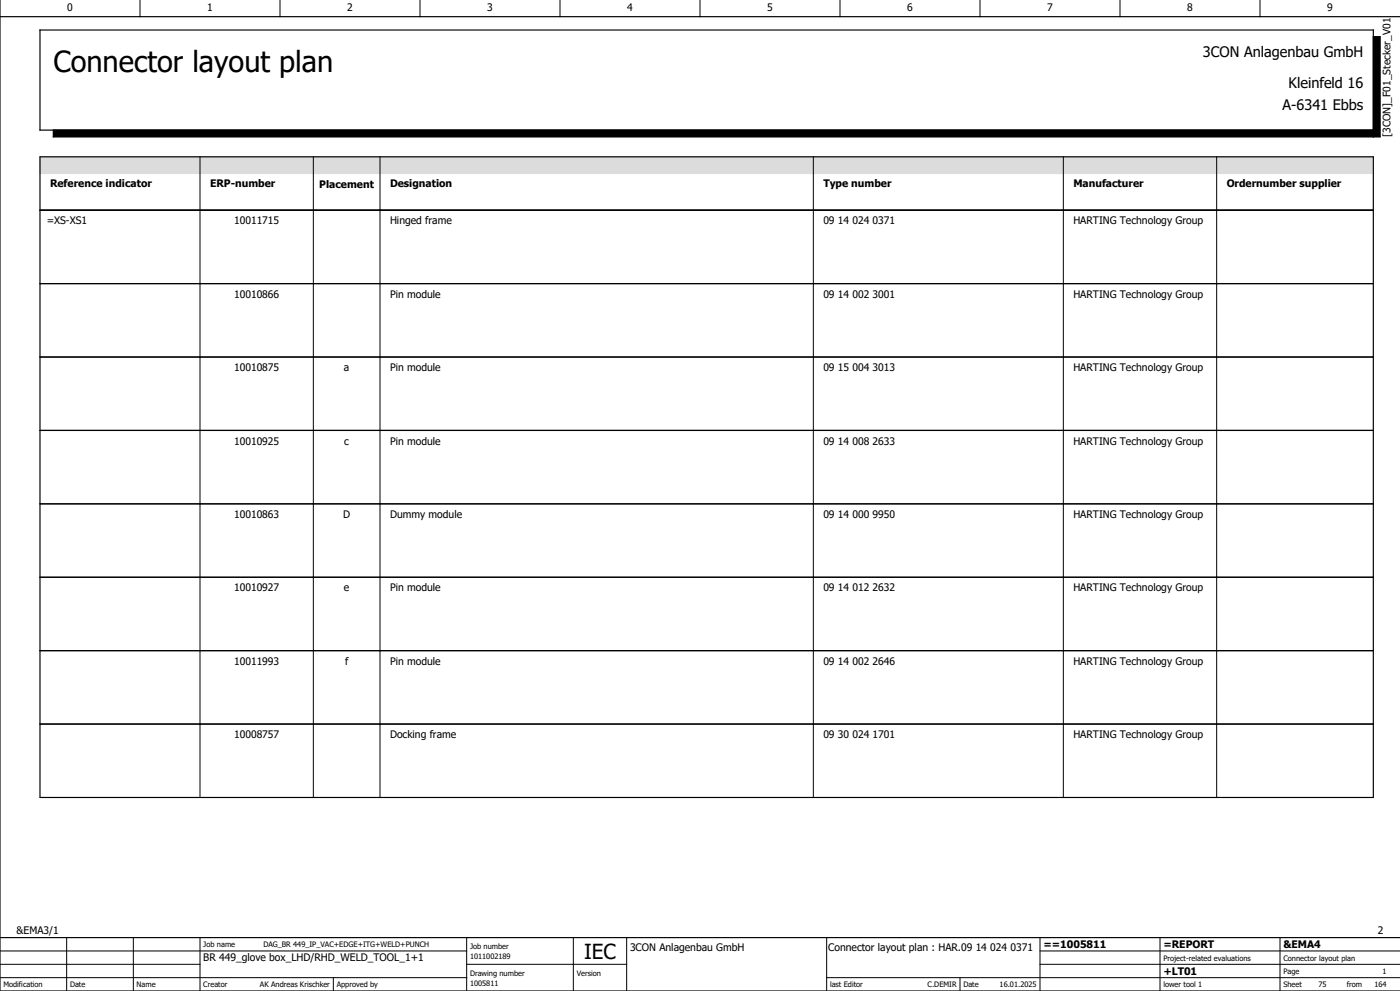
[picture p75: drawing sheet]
<svg xmlns="http://www.w3.org/2000/svg" width="420mm" height="297mm" viewBox="0 0 420 297" stroke-linecap="round" stroke-linejoin="round" font-family="sans-serif">
<defs><g id="words">
<text font-size="8.7" x="16" y="21.7">Connector layout plan</text>
<text font-size="6.2" x="175.2" y="287.5">IEC</text>
<g font-size="4.3">
<text x="360.9" y="17">3CON Anlagenbau GmbH</text>
<text x="386.6" y="26.4">Kleinfeld 16</text>
<text x="384.8" y="33">A-6341 Ebbs</text>
</g>
<g font-size="3.1">
<text x="20.2" y="3.4">0</text>
<text x="62.2" y="3.4">1</text>
<text x="104.2" y="3.4">2</text>
<text x="146.2" y="3.4">3</text>
<text x="188.2" y="3.4">4</text>
<text x="230.2" y="3.4">5</text>
<text x="272.2" y="3.4">6</text>
<text x="314.2" y="3.4">7</text>
<text x="356.2" y="3.4">8</text>
<text x="398.2" y="3.4">9</text>
<text x="417.1" y="41" transform="rotate(-90 417.1 41)">[3CON]_F01_Stecker_V01</text>
<text x="15" y="56.1">Reference indicator</text>
<text x="63" y="56.1">ERP-number</text>
<text x="95.8" y="56.2">Placement</text>
<text x="117" y="56.1">Designation</text>
<text x="247" y="56.1">Type number</text>
<text x="322" y="56.1">Manufacturer</text>
<text x="368" y="56.1">Ordernumber supplier</text>
<text x="14" y="67.2">=XS-XS1</text>
<text x="70.2" y="67.2">10011715</text>
<text x="117" y="67.2">Hinged frame</text>
<text x="247" y="67.2">09 14 024 0371</text>
<text x="322" y="67.2">HARTING Technology Group</text>
<text x="70.2" y="89.2">10010866</text>
<text x="117" y="89.2">Pin module</text>
<text x="247" y="89.2">09 14 002 3001</text>
<text x="322" y="89.2">HARTING Technology Group</text>
<text x="70.2" y="111.2">10010875</text>
<text x="103.2" y="111.2">a</text>
<text x="117" y="111.2">Pin module</text>
<text x="247" y="111.2">09 15 004 3013</text>
<text x="322" y="111.2">HARTING Technology Group</text>
<text x="70.2" y="133.2">10010925</text>
<text x="103.3" y="133.2">c</text>
<text x="117" y="133.2">Pin module</text>
<text x="247" y="133.2">09 14 008 2633</text>
<text x="322" y="133.2">HARTING Technology Group</text>
<text x="70.2" y="155.2">10010863</text>
<text x="102.9" y="155.2">D</text>
<text x="117" y="155.2">Dummy module</text>
<text x="247" y="155.2">09 14 000 9950</text>
<text x="322" y="155.2">HARTING Technology Group</text>
<text x="70.2" y="177.2">10010927</text>
<text x="103.2" y="177.2">e</text>
<text x="117" y="177.2">Pin module</text>
<text x="247" y="177.2">09 14 012 2632</text>
<text x="322" y="177.2">HARTING Technology Group</text>
<text x="70.2" y="199.2">10011993</text>
<text x="103.5" y="199.2">f</text>
<text x="117" y="199.2">Pin module</text>
<text x="247" y="199.2">09 14 002 2646</text>
<text x="322" y="199.2">HARTING Technology Group</text>
<text x="70.2" y="221.2">10008757</text>
<text x="117" y="221.2">Docking frame</text>
<text x="247" y="221.2">09 30 024 1701</text>
<text x="322" y="221.2">HARTING Technology Group</text>
<text x="5" y="280">&amp;EMA3/1</text>
<text x="413.3" y="280">2</text>
<text x="189" y="285">3CON Anlagenbau GmbH</text>
<text x="248.5" y="284.9">Connector layout plan : HAR.09 14 024 0371</text>
<text x="313" y="284.2">==1005811</text>
<text x="349" y="284.2">=REPORT</text>
<text x="385" y="284.2">&amp;EMA4</text>
<text x="61" y="288">BR 449_glove box_LHD/RHD_WELD_TOOL_1+1</text>
<text x="349" y="292.2">+LT01</text>
</g>
<g font-size="2.2">
<text x="61" y="283.9">Job name</text>
<text x="79" y="283.9">DAG_BR 449_IP_VAC+EDGE+ITG+WELD+PUNCH</text>
<text x="141" y="287.4">1011002189</text>
<text x="141" y="284.4">Job number</text>
<text x="349" y="287.9">Project-related evaluations</text>
<text x="385" y="287.9">Connector layout plan</text>
<text x="141" y="292.4">Drawing number</text>
<text x="173" y="292.4">Version</text>
<text x="385" y="291.9">Page</text>
<text x="414.8" y="291.9">1</text>
<text x="1" y="295.9">Modification</text>
<text x="21" y="295.9">Date</text>
<text x="41" y="295.9">Name</text>
<text x="61" y="295.9">Creator</text>
<text x="78" y="295.9">AK Andreas Krischker</text>
<text x="101" y="295.9">Approved by</text>
<text x="141" y="295.4">1005811</text>
<text x="249" y="295.9">last Editor</text>
<text x="278.3" y="295.9">C.DEMIR</text>
<text x="289" y="295.9">Date</text>
<text x="299.9" y="295.9">16.01.2025</text>
<text x="349" y="295.9">lower tool 1</text>
<text x="385" y="295.9">Sheet</text>
<text x="395.6" y="295.9">75</text>
<text x="404" y="295.9">from</text>
<text x="412.3" y="295.9">164</text>
</g>
</g></defs>
<g fill="none" stroke="#000" stroke-width=".3">
<path d="M42 0v5M84 0v5M126 0v5M168 0v5M210 0v5M252 0v5M294 0v5M336 0v5M378 0v5M412 39h-396v2h398v-30h-2v30M60 47v192M94 47v192"/>
<path d="M114 47v192M244 47v192M319 47v192M365 47v192M0 293h140M0 289h60M0 285h140M20 281v16M40 281v16M60 281v16M100 293v3.9M140 289h48"/>
<path d="M140 281v16M172 281v16M188 281v16M248 293h171.9M248 281v16M288 293v3.9M312 289h107.9M312 281v16M348 281v16M384 281v16M420 285h-108"/>
</g>
<g fill="none" stroke="#000" stroke-width=".35">
<path d="M0 0v297h420M0 5h420M12 9h400v30h-400zM12 47h400v192h-400zM12 63h400M12 85h400M12 107h400M12 129h400M12 151h400M12 173h400M12 195h400M12 217h400"/>
<path d="M0 281h420"/>
</g>
<path d="M12 47h400v5h-400z" fill="#dcdcdc" stroke="#dcdcdc" stroke-width=".3"/>
<path d="M12 47h400v5h-400z" fill="none" stroke="#dcdcdc" stroke-width=".35"/>
<path d="M16 39h396v2h-396zM412 11h2v30h-2z" fill="#000" stroke="#000" stroke-width=".3"/>
<use href="#words"/>
</svg>
